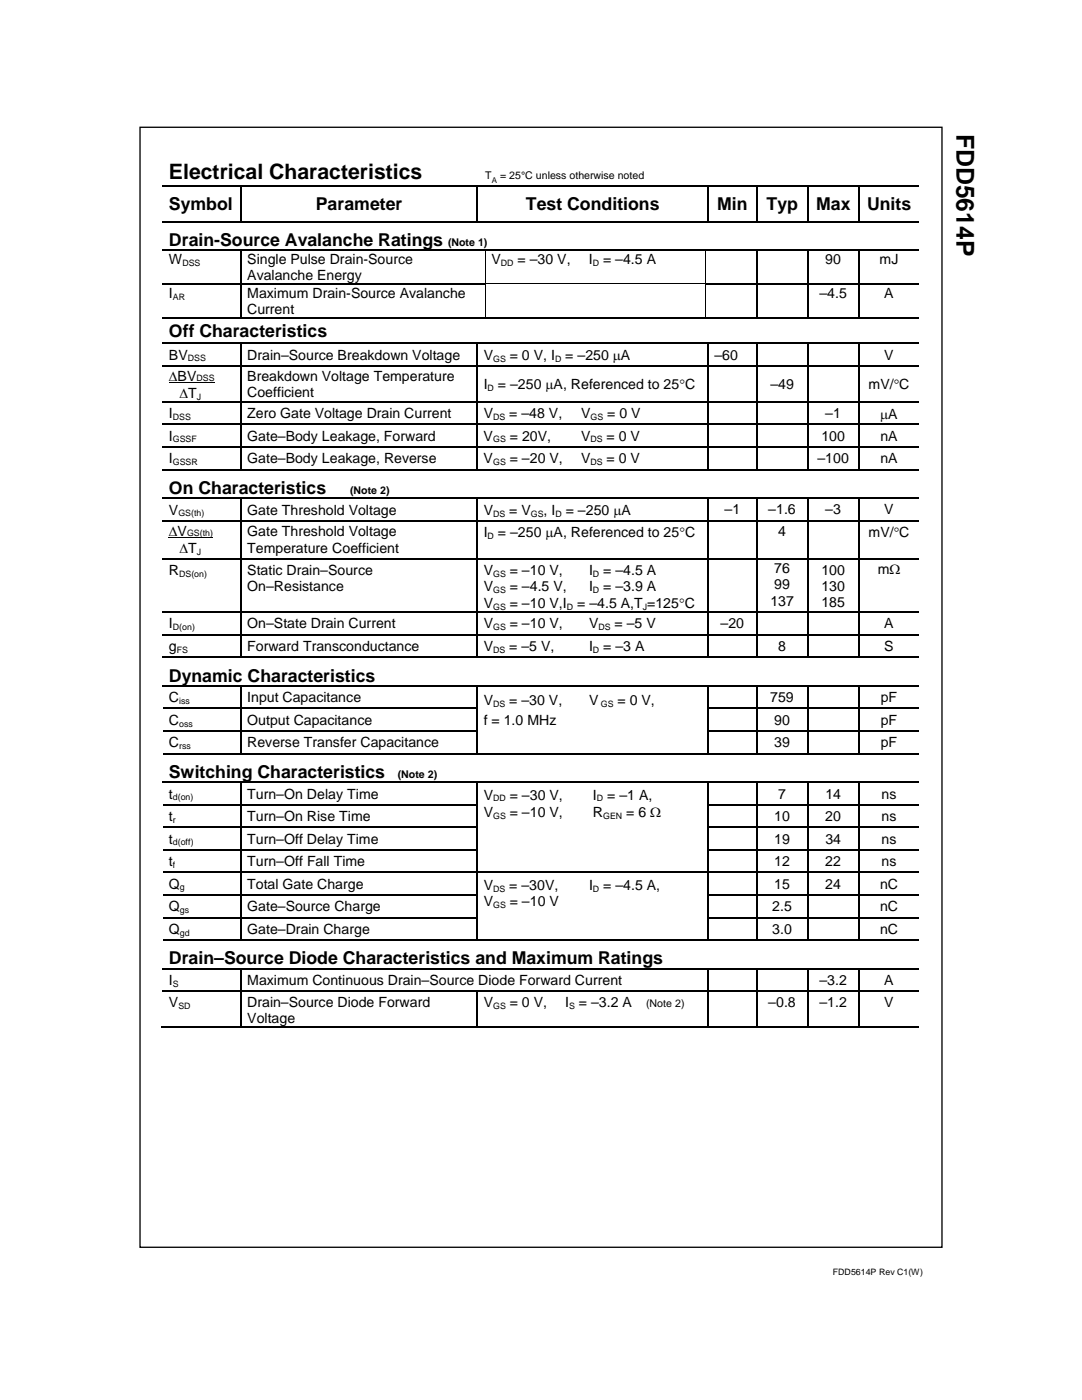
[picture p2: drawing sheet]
<svg xmlns="http://www.w3.org/2000/svg" width="216mm" height="279mm" viewBox="0 0 216 279" stroke-linecap="round" stroke-linejoin="round" font-family="sans-serif">
<defs><g id="words">
<text font-size="4.9" x="190.9" y="26.7" transform="rotate(90 190.9 26.7)">FDD5614P</text>
<text font-size="4.2" x="33.7" y="35.7">Electrical Characteristics</text>
<g font-size="3.5">
<text x="33.7" y="41.9">Symbol</text>
<text x="63" y="41.9">Parameter</text>
<text x="105" y="41.9">Test Conditions</text>
<text x="143.1" y="41.9">Min</text>
<text x="153" y="41.9">Typ</text>
<text x="162.8" y="41.9">Max</text>
<text x="173" y="41.9">Units</text>
<text x="33.7" y="49.1">Drain-Source Avalanche Ratings</text>
<text x="33.7" y="67.2">Off Characteristics</text>
<text x="33.7" y="98.6">On Characteristics</text>
<text x="33.7" y="136">Dynamic Characteristics</text>
<text x="33.7" y="155.2">Switching Characteristics</text>
<text x="33.7" y="192.5">Drain–Source Diode Characteristics and Maximum Ratings</text>
</g>
<g font-size="2.8">
<text x="33.7" y="52.7">W</text>
<text x="49.3" y="52.7">Single Pulse Drain-Source</text>
<text x="98.1" y="52.7">V</text>
<text x="103.3" y="52.7">= –30 V,</text>
<text x="117.5" y="52.7">I</text>
<text x="120.3" y="52.7">= –4.5 A</text>
<text x="164.7" y="52.7">90</text>
<text x="175.5" y="52.7">mJ</text>
<text x="33.7" y="59.5">I</text>
<text x="49.3" y="55.9">Avalanche Energy</text>
<text x="49.3" y="59.5">Maximum Drain-Source Avalanche</text>
<text x="163.5" y="59.5">–4.5</text>
<text x="176.5" y="59.5">A</text>
<text x="49.3" y="62.7">Current</text>
<text x="33.7" y="71.8">BV</text>
<text x="49.3" y="71.8">Drain–Source Breakdown Voltage</text>
<text x="96.5" y="71.9">V</text>
<text x="101.7" y="71.9">= 0 V, I</text>
<text x="112.8" y="71.9">= –250 µA</text>
<text x="142.6" y="71.8">–60</text>
<text x="176.5" y="71.8">V</text>
<text x="33.7" y="76">∆BV</text>
<text x="49.3" y="76">Breakdown Voltage Temperature</text>
<text x="96.5" y="77.7">I</text>
<text x="99.4" y="77.7">= –250 µA, Referenced to 25°C</text>
<text x="153.7" y="77.6">–49</text>
<text x="173.3" y="77.7">mV/°C</text>
<text x="33.7" y="83.4">I</text>
<text x="35.8" y="79.5">∆T</text>
<text x="49.3" y="79.2">Coefficient</text>
<text x="49.3" y="83.4">Zero Gate Voltage Drain Current</text>
<text x="96.5" y="83.4">V</text>
<text x="101.6" y="83.4">= –48 V,</text>
<text x="116" y="83.4">V</text>
<text x="121.2" y="83.4">= 0 V</text>
<text x="164.7" y="83.4">–1</text>
<text x="175.6" y="83.5">µA</text>
<text x="33.7" y="87.9">I</text>
<text x="49.3" y="87.9">Gate–Body Leakage, Forward</text>
<text x="96.5" y="87.9">V</text>
<text x="101.7" y="87.9">= 20V,</text>
<text x="116" y="87.9">V</text>
<text x="121.1" y="87.9">= 0 V</text>
<text x="163.9" y="87.9">100</text>
<text x="175.7" y="87.9">nA</text>
<text x="33.7" y="92.4">I</text>
<text x="49.3" y="92.4">Gate–Body Leakage, Reverse</text>
<text x="96.5" y="92.4">V</text>
<text x="101.7" y="92.4">= –20 V,</text>
<text x="116" y="92.4">V</text>
<text x="121.1" y="92.4">= 0 V</text>
<text x="163.1" y="92.4">–100</text>
<text x="175.7" y="92.4">nA</text>
<text x="33.7" y="102.7">V</text>
<text x="33.7" y="106.9">∆V</text>
<text x="49.3" y="107">Gate Threshold Voltage</text>
<text x="49.3" y="102.7">Gate Threshold Voltage</text>
<text x="96.5" y="102.8">V</text>
<text x="96.5" y="107.2">I</text>
<text x="99.4" y="107.2">= –250 µA, Referenced to 25°C</text>
<text x="101.6" y="102.8">= V</text>
<text x="108.5" y="102.8">, I</text>
<text x="112.9" y="102.8">= –250 µA</text>
<text x="144.6" y="102.7">–1</text>
<text x="153.3" y="102.7">–1.6</text>
<text x="155.3" y="107">4</text>
<text x="164.7" y="102.7">–3</text>
<text x="173.3" y="107.2">mV/°C</text>
<text x="176.4" y="102.7">V</text>
<text x="35.8" y="110.4">∆T</text>
<text x="49.3" y="110.3">Temperature Coefficient</text>
<text x="33.7" y="114.7">R</text>
<text x="49.3" y="118">On–Resistance</text>
<text x="49.3" y="114.7">Static Drain–Source</text>
<text x="96.5" y="114.7">V</text>
<text x="96.5" y="118">V</text>
<text x="101.7" y="114.7">= –10 V,</text>
<text x="101.7" y="118">= –4.5 V,</text>
<text x="117.5" y="114.7">I</text>
<text x="117.5" y="118">I</text>
<text x="120.4" y="114.7">= –4.5 A</text>
<text x="120.4" y="118">= –3.9 A</text>
<text x="154.5" y="117.6">99</text>
<text x="154.5" y="114.4">76</text>
<text x="163.9" y="114.7">100</text>
<text x="163.9" y="118">130</text>
<text x="175.1" y="114.6">mΩ</text>
<text x="33.7" y="125.4">I</text>
<text x="49.3" y="125.4">On–State Drain Current</text>
<text x="96.5" y="125.4">V</text>
<text x="96.5" y="121.4">V</text>
<text x="101.7" y="121.4">= –10 V,I</text>
<text x="101.7" y="125.4">= –10 V,</text>
<text x="115.1" y="121.4">= –4.5 A,T =125°C</text>
<text x="117.5" y="125.4">V</text>
<text x="122.6" y="125.4">= –5 V</text>
<text x="143.8" y="125.4">–20</text>
<text x="153.7" y="120.8">137</text>
<text x="163.9" y="121.2">185</text>
<text x="176.5" y="125.4">A</text>
<text x="33.7" y="129.9">g</text>
<text x="49.3" y="129.9">Forward Transconductance</text>
<text x="96.5" y="129.9">V</text>
<text x="101.6" y="129.9">= –5 V,</text>
<text x="117.5" y="129.9">I</text>
<text x="120.4" y="129.9">= –3 A</text>
<text x="155.3" y="129.9">8</text>
<text x="176.5" y="129.9">S</text>
<text x="33.7" y="140.1">C</text>
<text x="49.3" y="140.1">Input Capacitance</text>
<text x="96.5" y="140.7">V</text>
<text x="101.6" y="140.7">= –30 V,</text>
<text x="117.5" y="140.7">V</text>
<text x="123.2" y="140.7">= 0 V,</text>
<text x="153.7" y="140.1">759</text>
<text x="175.7" y="140.1">pF</text>
<text x="33.7" y="144.6">C</text>
<text x="33.7" y="149.1">C</text>
<text x="49.3" y="149.1">Reverse Transfer Capacitance</text>
<text x="49.3" y="144.6">Output Capacitance</text>
<text x="96.5" y="144.7">f = 1.0 MHz</text>
<text x="154.5" y="144.6">90</text>
<text x="154.5" y="149.1">39</text>
<text x="175.7" y="144.6">pF</text>
<text x="175.7" y="149.1">pF</text>
<text x="33.7" y="159.4">t</text>
<text x="49.3" y="159.4">Turn–On Delay Time</text>
<text x="96.5" y="159.6">V</text>
<text x="101.7" y="159.6">= –30 V,</text>
<text x="118.3" y="159.6">I</text>
<text x="121.2" y="159.6">= –1 A,</text>
<text x="155.3" y="159.4">7</text>
<text x="164.7" y="159.4">14</text>
<text x="175.9" y="159.4">ns</text>
<text x="33.7" y="163.9">t</text>
<text x="49.3" y="163.9">Turn–On Rise Time</text>
<text x="96.5" y="163">V</text>
<text x="101.7" y="163">= –10 V,</text>
<text x="118.3" y="163">R</text>
<text x="124.9" y="163">= 6 Ω</text>
<text x="154.5" y="163.9">10</text>
<text x="164.7" y="163.9">20</text>
<text x="175.9" y="163.9">ns</text>
<text x="33.7" y="168.4">t</text>
<text x="33.7" y="172.9">t</text>
<text x="49.3" y="172.9">Turn–Off Fall Time</text>
<text x="49.3" y="168.4">Turn–Off Delay Time</text>
<text x="154.5" y="172.9">12</text>
<text x="154.5" y="168.4">19</text>
<text x="164.7" y="172.9">22</text>
<text x="164.7" y="168.4">34</text>
<text x="175.9" y="172.9">ns</text>
<text x="175.9" y="168.4">ns</text>
<text x="33.7" y="177.4">Q</text>
<text x="49.3" y="177.4">Total Gate Charge</text>
<text x="96.5" y="177.6">V</text>
<text x="101.6" y="177.6">= –30V,</text>
<text x="117.5" y="177.6">I</text>
<text x="120.4" y="177.6">= –4.5 A,</text>
<text x="154.5" y="177.4">15</text>
<text x="164.7" y="177.4">24</text>
<text x="175.6" y="177.4">nC</text>
<text x="33.7" y="181.9">Q</text>
<text x="49.3" y="181.9">Gate–Source Charge</text>
<text x="96.5" y="180.8">V</text>
<text x="101.7" y="180.8">= –10 V</text>
<text x="154.1" y="181.9">2.5</text>
<text x="175.6" y="181.9">nC</text>
<text x="33.7" y="186.4">Q</text>
<text x="49.3" y="186.4">Gate–Drain Charge</text>
<text x="154.1" y="186.4">3.0</text>
<text x="175.6" y="186.4">nC</text>
<text x="33.7" y="196.6">I</text>
<text x="49.3" y="196.6">Maximum Continuous Drain–Source Diode Forward Current</text>
<text x="163.5" y="196.6">–3.2</text>
<text x="176.4" y="196.6">A</text>
<text x="33.7" y="200.9">V</text>
<text x="49.3" y="200.9">Drain–Source Diode Forward</text>
<text x="96.5" y="200.9">V</text>
<text x="101.7" y="200.9">= 0 V,</text>
<text x="112.8" y="200.9">I = –3.2 A</text>
<text x="153.3" y="200.9">–0.8</text>
<text x="163.5" y="200.9">–1.2</text>
<text x="176.5" y="200.9">V</text>
<text x="49.3" y="204.2">Voltage</text>
</g>
<g font-size="2.1">
<text x="96.8" y="35.7">T</text>
<text x="99.8" y="35.7">= 25°C unless otherwise noted</text>
<text x="89.4" y="49.1">(Note 1)</text>
<text x="69.8" y="98.6">(Note 2)</text>
<text x="79.4" y="155.2">(Note 2)</text>
<text x="128.9" y="200.9">(Note 2)</text>
</g>
<g font-size="1.8">
<text x="36.4" y="53">DSS</text>
<text x="99.9" y="53">DD</text>
<text x="118.3" y="53">D</text>
<text x="34.5" y="59.8">AR</text>
<text x="37.5" y="72.1">DSS</text>
<text x="39.2" y="76">DSS</text>
<text x="98.4" y="72.2">GS</text>
<text x="110.7" y="72.2">D</text>
<text x="34.5" y="83.8">DSS</text>
<text x="39.3" y="79.8">J</text>
<text x="97.3" y="78.1">D</text>
<text x="98.4" y="83.8">DS</text>
<text x="117.8" y="83.8">GS</text>
<text x="34.5" y="88.3">GSSF</text>
<text x="98.4" y="88.3">GS</text>
<text x="117.8" y="88.3">DS</text>
<text x="34.5" y="92.8">GSSR</text>
<text x="98.4" y="92.8">GS</text>
<text x="117.8" y="92.8">DS</text>
<text x="35.6" y="103">GS(th)</text>
<text x="37.3" y="106.9">GS(th)</text>
<text x="97.3" y="107.6">D</text>
<text x="98.4" y="103.1">DS</text>
<text x="105.9" y="103.1">GS</text>
<text x="110.8" y="103.1">D</text>
<text x="39.3" y="110.7">J</text>
<text x="35.8" y="115.1">DS(on)</text>
<text x="98.4" y="115.1">GS</text>
<text x="98.4" y="118.3">GS</text>
<text x="118.3" y="115.1">D</text>
<text x="118.3" y="118.3">D</text>
<text x="34.5" y="125.8">D(on)</text>
<text x="98.4" y="121.8">GS</text>
<text x="98.4" y="125.8">GS</text>
<text x="113.1" y="121.8">D</text>
<text x="119.4" y="125.8">DS</text>
<text x="128.2" y="121.8">J</text>
<text x="35.3" y="130.3">FS</text>
<text x="98.4" y="130.3">DS</text>
<text x="118.3" y="130.3">D</text>
<text x="35.8" y="140.5">iss</text>
<text x="98.4" y="141.1">DS</text>
<text x="119.9" y="141.1">GS</text>
<text x="35.8" y="145">oss</text>
<text x="35.8" y="149.5">rss</text>
<text x="34.5" y="159.7">d(on)</text>
<text x="98.4" y="159.9">DD</text>
<text x="119.1" y="159.9">D</text>
<text x="34.5" y="164.2">r</text>
<text x="98.4" y="163.4">GS</text>
<text x="120.4" y="163.4">GEN</text>
<text x="34.5" y="168.7">d(off)</text>
<text x="34.5" y="173.2">f</text>
<text x="35.9" y="177.7">g</text>
<text x="98.4" y="177.9">DS</text>
<text x="118.3" y="177.9">D</text>
<text x="35.9" y="182.2">gs</text>
<text x="98.4" y="181.2">GS</text>
<text x="35.9" y="186.7">gd</text>
<text x="34.5" y="196.9">S</text>
<text x="35.6" y="201.3">SD</text>
<text x="98.4" y="201.3">GS</text>
<text x="113.6" y="201.3">S</text>
<text x="166.2" y="254.4">FDD5614P Rev C1(W)</text>
</g>
<text font-size="1.6" x="98.1" y="36.6">A</text>
</g></defs>
<path d="M27.9 25.4h160.1v223.5h-160.1z" fill="none" stroke="#010101" stroke-width=".26"/>
<g fill="none" stroke="#000" stroke-width=".25">
<path d="M32.4 37.1h15.5M48.1 37.2v6.9M48.2 37.1h46.9M95.3 37.2v6.9M95.4 37.1h45.8M141.3 37.2v6.9M141.4 37.1h9.5M151 37.2v6.9M151.1 37.1h9.9M161.1 37.2v6.9M161.3 37.1h9.9M171.4 37.2v6.9"/>
<path d="M171.5 37.1h11.8M32.4 44.2h150.9M32.4 49.9h15.5M32.4 56.7h15.5M48.1 50.1v6.5M48.1 56.9v6.4M48.2 49.9h102.7M48.2 56.7h48.5M140.9 56.7h10M151 50.1v6.5M151 56.9v6.4M151.1 49.9h9.9"/>
<path d="M151.1 56.7h9.9M161.1 50.1v6.5M161.1 56.9v6.4M161.3 49.9h9.9M161.3 56.7h9.9M171.4 50.1v6.5M171.4 56.9v6.4M171.5 49.9h11.8M171.5 56.7h11.8M32.4 63.5h150.9M32.4 68.5h15.5M32.4 73h15.5"/>
<path d="M48.1 68.7v4.2M48.1 73.2v6.9M48.2 68.5h46.9M48.2 73h46.9M95.3 68.7v4.2M95.3 73.2v6.9M95.4 68.5h45.8M95.4 73h45.8M141.3 68.7v4.2M141.3 73.2v6.9M141.4 68.5h9.5M141.4 73h9.5"/>
<path d="M151 68.7v4.2M151 73.2v6.9M151.1 68.5h9.9M151.1 73h9.9M161.1 68.7v4.2M161.1 73.2v6.9M161.3 68.5h9.9M161.3 73h9.9M171.4 68.7v4.2M171.4 73.2v6.9M171.5 68.5h11.8M171.5 73h11.8"/>
<path d="M32.4 80.2h15.5M32.4 84.7h15.5M32.4 89.2h15.5M32.4 93.7h150.9M32.4 99.4h15.5M48.1 80.3v4.3M48.1 84.9v4.2M48.1 89.3v4.3M48.1 99.6v4.2M48.2 80.2h46.9M48.2 84.7h46.9M48.2 89.2h46.9"/>
<path d="M48.2 99.4h46.9M95.3 80.3v4.3M95.3 84.9v4.2M95.3 89.3v4.3M95.3 99.6v4.2M95.4 80.2h45.8M95.4 84.7h45.8M95.4 89.2h45.8M95.4 99.4h45.8M141.3 80.3v4.3M141.3 84.9v4.2M141.3 89.3v4.3"/>
<path d="M141.3 99.6v4.2M141.4 80.2h9.5M141.4 84.7h9.5M141.4 89.2h9.5M141.4 99.4h9.5M151 80.3v4.3M151 84.9v4.2M151 89.3v4.3M151 99.6v4.2M151.1 80.2h9.9M151.1 84.7h9.9M151.1 89.2h9.9"/>
<path d="M151.1 99.4h9.9M161.1 80.3v4.3M161.1 84.9v4.2M161.1 89.3v4.3M161.1 99.6v4.2M161.3 80.2h9.9M161.3 84.7h9.9M161.3 89.2h9.9M161.3 99.4h9.9M171.4 80.3v4.3M171.4 84.9v4.2M171.4 89.3v4.3"/>
<path d="M171.4 99.6v4.2M171.5 80.2h11.8M171.5 84.7h11.8M171.5 89.2h11.8M171.5 99.4h11.8M32.4 103.9h15.5M32.4 111.6h15.5M48.1 104.1v7.4M48.1 111.8v10.2M48.2 103.9h46.9M48.2 111.6h46.9M95.3 104.1v7.4"/>
<path d="M95.3 111.8v10.2M95.4 103.9h45.8M95.4 111.6h45.8M141.3 104.1v7.4M141.3 111.8v10.2M141.4 103.9h9.5M141.4 111.6h9.5M151 104.1v7.4M151 111.8v10.2M151.1 103.9h9.9M151.1 111.6h9.9M161.1 104.1v7.4"/>
<path d="M161.1 111.8v10.2M161.3 103.9h9.9M161.3 111.6h9.9M171.4 104.1v7.4M171.4 111.8v10.2M171.5 103.9h11.8M171.5 111.6h11.8M32.4 122.2h15.5M32.4 126.7h15.5M32.4 131.2h150.9M32.4 136.9h15.5M48.1 122.3v4.2"/>
<path d="M48.1 126.8v4.2M48.1 137.1v4.2M48.2 122.2h46.9M48.2 126.7h46.9M48.2 136.9h46.9M95.3 122.3v4.2M95.3 126.8v4.2M95.3 137.1v4.2M95.4 122.2h45.8M95.4 126.7h45.8M95.4 136.9h45.8M141.3 122.3v4.2"/>
<path d="M141.3 126.8v4.2M141.3 137.1v4.2M141.4 122.2h9.5M141.4 126.7h9.5M141.4 136.9h9.5M151 122.3v4.2M151 126.8v4.2M151 137.1v4.2M151.1 122.2h9.9M151.1 126.7h9.9M151.1 136.9h9.9M161.1 122.3v4.2"/>
<path d="M161.1 126.8v4.2M161.1 137.1v4.2M161.3 122.2h9.9M161.3 126.7h9.9M161.3 136.9h9.9M171.4 122.3v4.2M171.4 126.8v4.2M171.4 137.1v4.2M171.5 122.2h11.8M171.5 126.7h11.8M171.5 136.9h11.8M32.4 156.1h15.5"/>
<path d="M32.6 141.4h15.3M32.6 145.9h15.3M32.6 150.4h150.7M48.1 141.5v4.3M48.1 146v4.3M48.1 156.3v4.2M48.2 141.4h46.9M48.2 145.9h46.9M48.2 156.1h46.9M95.3 141.5v4.3M95.3 146v4.3M95.3 156.3v4.2"/>
<path d="M95.4 156.1h45.8M141.3 141.5v4.3M141.3 146v4.3M141.3 156.3v4.2M141.4 141.4h9.5M141.4 145.9h9.5M141.4 156.1h9.5M151 141.5v4.3M151 146v4.3M151 156.3v4.2M151.1 141.4h9.9M151.1 145.9h9.9"/>
<path d="M151.1 156.1h9.9M161.1 141.5v4.3M161.1 146v4.3M161.1 156.3v4.2M161.3 141.4h9.9M161.3 145.9h9.9M161.3 156.1h9.9M171.4 141.5v4.3M171.4 146v4.3M171.4 156.3v4.2M171.5 141.4h11.8M171.5 145.9h11.8"/>
<path d="M171.5 156.1h11.8M32.6 160.6h15.3M32.6 165.1h15.3M32.6 169.6h15.3M32.6 174.1h15.3M32.6 178.6h15.3M48.1 160.8v4.2M48.1 165.3v4.2M48.1 169.8v4.2M48.1 174.3v4.2M48.1 178.8v4.2M48.2 160.6h46.9"/>
<path d="M48.2 165.1h46.9M48.2 169.6h46.9M48.2 174.1h46.9M48.2 178.6h46.9M95.3 160.8v4.2M95.3 165.3v4.2M95.3 169.8v4.2M95.3 174.3v4.2M95.3 178.8v4.2M95.4 174.1h45.8M141.3 160.8v4.2M141.3 165.3v4.2"/>
<path d="M141.3 169.8v4.2M141.3 174.3v4.2M141.3 178.8v4.2M141.4 160.6h9.5M141.4 165.1h9.5M141.4 169.6h9.5M141.4 174.1h9.5M141.4 178.6h9.5M151 160.8v4.2M151 165.3v4.2M151 169.8v4.2M151 174.3v4.2"/>
<path d="M151 178.8v4.2M151.1 160.6h9.9M151.1 165.1h9.9M151.1 169.6h9.9M151.1 174.1h9.9M151.1 178.6h9.9M161.1 160.8v4.2M161.1 165.3v4.2M161.1 169.8v4.2M161.1 174.3v4.2M161.1 178.8v4.2M161.3 160.6h9.9"/>
<path d="M161.3 165.1h9.9M161.3 169.6h9.9M161.3 174.1h9.9M161.3 178.6h9.9M171.4 160.8v4.2M171.4 165.3v4.2M171.4 169.8v4.2M171.4 174.3v4.2M171.4 178.8v4.2M171.5 160.6h11.8M171.5 165.1h11.8M171.5 169.6h11.8"/>
<path d="M171.5 174.1h11.8M171.5 178.6h11.8M32.4 193.3h15.5M32.4 197.8h15.5M32.6 183.1h15.3M32.6 187.6h150.7M48.1 183.3v4.2M48.1 193.5v4.2M48.1 198v7.1M48.2 183.1h46.9M48.2 193.3h93M48.2 197.8h46.9"/>
<path d="M95.3 183.3v4.2M95.3 198v7.1M95.4 197.8h45.8M141.3 183.3v4.2M141.3 193.5v4.2M141.3 198v7.1M141.4 183.1h9.5M141.4 193.3h9.5M141.4 197.8h9.5M151 183.3v4.2M151 193.5v4.2M151 198v7.1"/>
<path d="M151.1 183.1h9.9M151.1 193.3h9.9M151.1 197.8h9.9M161.1 183.3v4.2M161.1 193.5v4.2M161.1 198v7.1M161.3 183.1h9.9M161.3 193.3h9.9M161.3 197.8h9.9M171.4 183.3v4.2M171.4 193.5v4.2M171.4 198v7.1"/>
<path d="M171.5 183.1h11.8M171.5 193.3h11.8M171.5 197.8h11.8M32.2 205h15.7M48.2 205h46.9M95.4 205h45.8M141.4 205h9.5M151.1 205h9.9M161.3 205h9.9M171.5 205h11.9"/>
</g>
<g fill="#000">
<path d="M47.9 36.9h.3v.3h-.3zM95.1 36.9h.3v.3h-.3zM141.2 36.9h.2v.3h-.2zM150.9 36.9h.2v.3h-.2zM161 36.9h.3v.3h-.3zM171.2 36.9h.3v.3h-.3zM47.9 49.8h.3v.3h-.3zM47.9 56.6h.3v.3h-.3zM96.7 50.1h.2zM96.7 56.6h.2v.3h-.2zM140.7 50.1h.2zM140.7 56.6h.2v.3h-.2z"/>
<path d="M150.9 49.8h.2v.3h-.2zM150.9 56.6h.2v.3h-.2zM161 49.8h.3v.3h-.3zM161 56.6h.3v.3h-.3zM171.2 49.8h.3v.3h-.3zM171.2 56.6h.3v.3h-.3zM47.9 68.4h.3v.3h-.3zM47.9 72.9h.3v.3h-.3zM95.1 68.4h.3v.3h-.3zM95.1 72.9h.3v.3h-.3zM141.2 68.4h.2v.3h-.2zM141.2 72.9h.2v.3h-.2z"/>
<path d="M150.9 68.4h.2v.3h-.2zM150.9 72.9h.2v.3h-.2zM161 68.4h.3v.3h-.3zM161 72.9h.3v.3h-.3zM171.2 68.4h.3v.3h-.3zM171.2 72.9h.3v.3h-.3zM47.9 80.1h.3v.2h-.3zM47.9 84.6h.3v.3h-.3zM47.9 89.1h.3v.2h-.3zM47.9 99.3h.3v.3h-.3zM95.1 80.1h.3v.2h-.3zM95.1 84.6h.3v.3h-.3z"/>
<path d="M95.1 89.1h.3v.2h-.3zM95.1 99.3h.3v.3h-.3zM141.2 80.1h.2v.2h-.2zM141.2 84.6h.2v.3h-.2zM141.2 89.1h.2v.2h-.2zM141.2 99.3h.2v.3h-.2zM150.9 80.1h.2v.2h-.2zM150.9 84.6h.2v.3h-.2zM150.9 89.1h.2v.2h-.2zM150.9 99.3h.2v.3h-.2zM161 80.1h.3v.2h-.3zM161 84.6h.3v.3h-.3z"/>
<path d="M161 89.1h.3v.2h-.3zM161 99.3h.3v.3h-.3zM171.2 80.1h.3v.2h-.3zM171.2 84.6h.3v.3h-.3zM171.2 89.1h.3v.2h-.3zM171.2 99.3h.3v.3h-.3zM47.9 103.8h.3v.3h-.3zM47.9 111.5h.3v.3h-.3zM95.1 103.8h.3v.3h-.3zM95.1 111.5h.3v.3h-.3zM141.2 103.8h.2v.3h-.2zM141.2 111.5h.2v.3h-.2z"/>
<path d="M150.9 103.8h.2v.3h-.2zM150.9 111.5h.2v.3h-.2zM161 103.8h.3v.3h-.3zM161 111.5h.3v.3h-.3zM171.2 103.8h.3v.3h-.3zM171.2 111.5h.3v.3h-.3zM47.9 122h.3v.3h-.3zM47.9 126.5h.3v.3h-.3zM47.9 136.8h.3v.3h-.3zM95.1 122h.3v.3h-.3zM95.1 126.5h.3v.3h-.3zM95.1 136.8h.3v.3h-.3z"/>
<path d="M141.2 122h.2v.3h-.2zM141.2 126.5h.2v.3h-.2zM141.2 136.8h.2v.3h-.2zM150.9 122h.2v.3h-.2zM150.9 126.5h.2v.3h-.2zM150.9 136.8h.2v.3h-.2zM161 122h.3v.3h-.3zM161 126.5h.3v.3h-.3zM161 136.8h.3v.3h-.3zM171.2 122h.3v.3h-.3zM171.2 126.5h.3v.3h-.3zM171.2 136.8h.3v.3h-.3z"/>
<path d="M47.9 141.3h.3v.2h-.3zM47.9 145.8h.3v.2h-.3zM47.9 156h.3v.3h-.3zM95.1 141.3h.3v.2h-.3zM95.1 145.8h.3v.2h-.3zM95.1 156h.3v.3h-.3zM141.2 141.3h.2v.2h-.2zM141.2 145.8h.2v.2h-.2zM141.2 156h.2v.3h-.2zM150.9 141.3h.2v.2h-.2zM150.9 145.8h.2v.2h-.2zM150.9 156h.2v.3h-.2z"/>
<path d="M161 141.3h.3v.2h-.3zM161 145.8h.3v.2h-.3zM161 156h.3v.3h-.3zM171.2 141.3h.3v.2h-.3zM171.2 145.8h.3v.2h-.3zM171.2 156h.3v.3h-.3zM47.9 160.5h.3v.3h-.3zM47.9 165h.3v.3h-.3zM47.9 169.5h.3v.3h-.3zM47.9 174h.3v.3h-.3zM47.9 178.5h.3v.3h-.3zM95.1 160.5h.3v.3h-.3z"/>
<path d="M95.1 165h.3v.3h-.3zM95.1 169.5h.3v.3h-.3zM95.1 174h.3v.3h-.3zM95.1 178.5h.3v.3h-.3zM141.2 160.5h.2v.3h-.2zM141.2 165h.2v.3h-.2zM141.2 169.5h.2v.3h-.2zM141.2 174h.2v.3h-.2zM141.2 178.5h.2v.3h-.2zM150.9 160.5h.2v.3h-.2zM150.9 165h.2v.3h-.2zM150.9 169.5h.2v.3h-.2z"/>
<path d="M150.9 174h.2v.3h-.2zM150.9 178.5h.2v.3h-.2zM161 160.5h.3v.3h-.3zM161 165h.3v.3h-.3zM161 169.5h.3v.3h-.3zM161 174h.3v.3h-.3zM161 178.5h.3v.3h-.3zM171.2 160.5h.3v.3h-.3zM171.2 165h.3v.3h-.3zM171.2 169.5h.3v.3h-.3zM171.2 174h.3v.3h-.3zM171.2 178.5h.3v.3h-.3z"/>
<path d="M47.9 183h.3v.3h-.3zM47.9 193.2h.3v.3h-.3zM47.9 197.7h.3v.3h-.3zM95.1 183h.3v.3h-.3zM95.1 197.7h.3v.3h-.3zM141.2 183h.2v.3h-.2zM141.2 193.2h.2v.3h-.2zM141.2 197.7h.2v.3h-.2zM150.9 183h.2v.3h-.2zM150.9 193.2h.2v.3h-.2zM150.9 197.7h.2v.3h-.2zM161 183h.3v.3h-.3z"/>
<path d="M161 193.2h.3v.3h-.3zM161 197.7h.3v.3h-.3zM171.2 183h.3v.3h-.3zM171.2 193.2h.3v.3h-.3zM171.2 197.7h.3v.3h-.3z"/>
</g>
<path d="M96.8 50.1v6.5M96.8 56.9v6.4M96.9 56.7h43.8M140.8 50.1v6.5M140.8 56.9v6.4M33.7 76.3h9.1M33.7 107.2h8.8" fill="none" stroke="#000" stroke-width=".2"/>
<use href="#words"/>
</svg>
